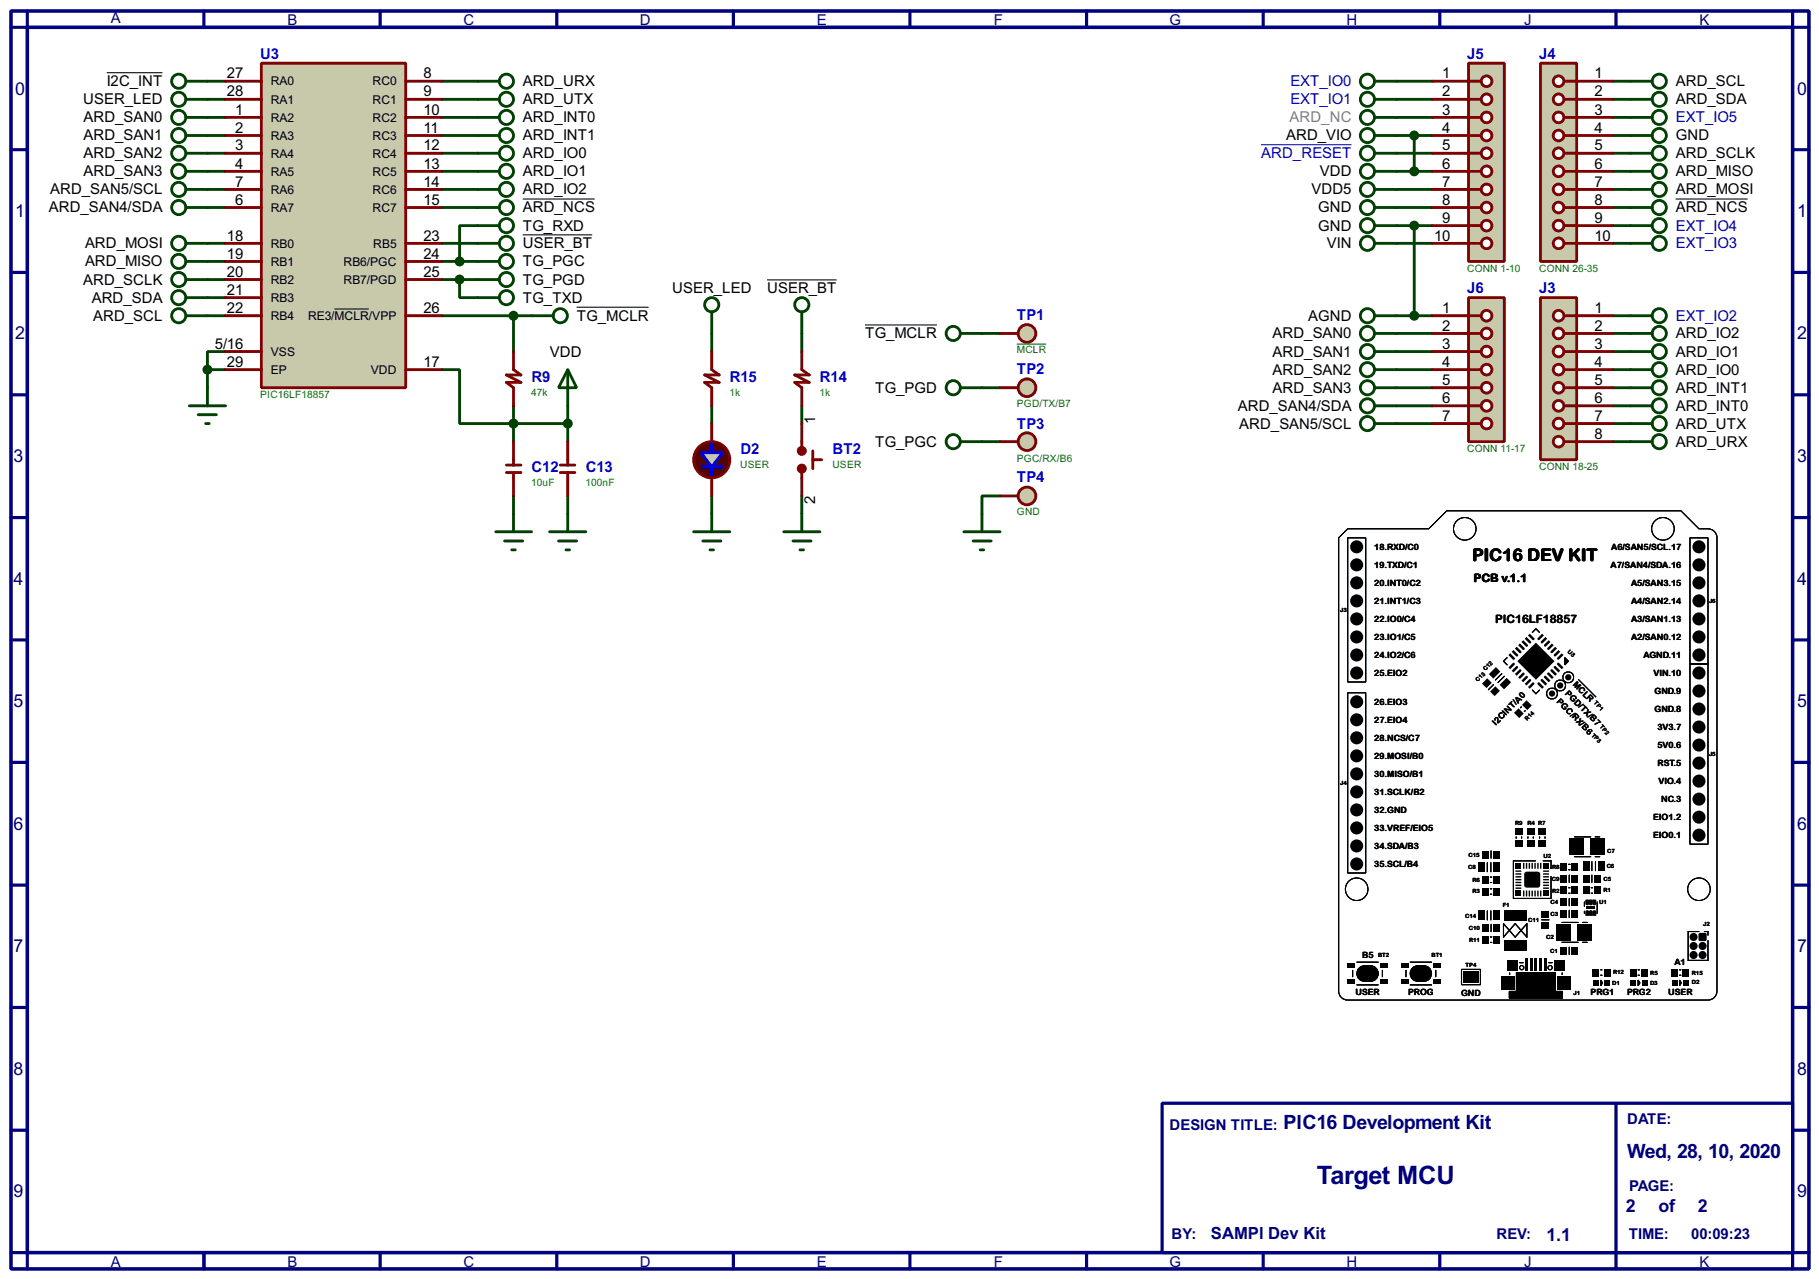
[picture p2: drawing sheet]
<svg xmlns="http://www.w3.org/2000/svg" width="256mm" height="180mm" viewBox="0 0 256 180" stroke-linecap="round" stroke-linejoin="round" font-family="sans-serif">
<defs><g id="words">
<text font-size="4" fill="#000080" x="185.7" y="166.9">Target MCU</text>
<g font-size="3.1" fill="#000080">
<text x="180.9" y="159.2">PIC16 Development Kit</text>
<text x="229.4" y="163.3">Wed, 28, 10, 2020</text>
</g>
<g font-size="2.8" fill="#000080">
<text x="2.2" y="13.4">0</text>
<text x="253.4" y="13.4">0</text>
<text x="2.2" y="30.6">1</text>
<text x="253.4" y="30.6">1</text>
<text x="2.2" y="47.9">2</text>
<text x="253.4" y="47.9">2</text>
<text x="1.9" y="65.2">3</text>
<text x="253.4" y="65.2">3</text>
<text x="1.9" y="82.4">4</text>
<text x="253.4" y="82.4">4</text>
<text x="1.9" y="99.7">5</text>
<text x="253.4" y="99.7">5</text>
<text x="1.9" y="117">6</text>
<text x="253.4" y="117">6</text>
<text x="1.9" y="134.3">7</text>
<text x="253.4" y="134.3">7</text>
<text x="1.9" y="151.5">8</text>
<text x="253.4" y="151.5">8</text>
<text x="1.9" y="168.8">9</text>
<text x="229.3" y="170.8">2</text>
<text x="233.9" y="170.8">of</text>
<text x="239.4" y="170.8">2</text>
<text x="253.4" y="168.8">9</text>
<text x="218.1" y="174.9">1.1</text>
</g>
<text font-size="2.8" x="207.5" y="79.1">PIC16 DEV KIT</text>
<g font-size="2.4" fill="#000080">
<text x="15.6" y="3.2">A</text>
<text x="40.5" y="3.5">B</text>
<text x="65.3" y="3.5">C</text>
<text x="90.2" y="3.5">D</text>
<text x="115.2" y="3.5">E</text>
<text x="140.1" y="3.5">F</text>
<text x="164.9" y="3.5">G</text>
<text x="189.8" y="3.5">H</text>
<text x="214.9" y="3.5">J</text>
<text x="239.6" y="3.5">K</text>
<text x="164.9" y="159.3">DESIGN TITLE:</text>
<text x="229.4" y="158.4">DATE:</text>
<text x="229.7" y="167.8">PAGE:</text>
<text x="15.6" y="178.6">A</text>
<text x="40.5" y="178.6">B</text>
<text x="65.3" y="178.6">C</text>
<text x="90.2" y="178.6">D</text>
<text x="115.2" y="178.6">E</text>
<text x="140.1" y="178.6">F</text>
<text x="164.9" y="178.6">G</text>
<text x="165.2" y="174.7">BY:</text>
<text x="170.7" y="174.7">SAMPI Dev Kit</text>
<text x="189.8" y="178.6">H</text>
<text x="211" y="174.7">REV:</text>
<text x="214.9" y="178.6">J</text>
<text x="229.6" y="174.7">TIME:</text>
<text x="238.5" y="174.7">00:09:23</text>
<text x="239.6" y="178.6">K</text>
</g>
<g font-size="2.4">
<text x="32" y="11.1">27</text>
<text x="59.7" y="11.1">8</text>
<text x="203.4" y="11.1">1</text>
<text x="224.8" y="11.1">1</text>
<text x="11.7" y="14.7">USER_LED</text>
<text x="11.8" y="17.3">ARD_SAN0</text>
<text x="15.1" y="12.2">I2C_INT</text>
<text x="32" y="13.6">28</text>
<text x="33.2" y="16.2">1</text>
<text x="59.7" y="13.6">9</text>
<text x="59.7" y="16.2">10</text>
<text x="73.7" y="17.3">ARD_INT0</text>
<text x="73.7" y="14.7">ARD_UTX</text>
<text x="73.7" y="12.2">ARD_URX</text>
<text x="203.4" y="13.6">2</text>
<text x="203.4" y="16.2">3</text>
<text x="224.8" y="13.6">2</text>
<text x="224.8" y="16.2">3</text>
<text x="236.3" y="14.7">ARD_SDA</text>
<text x="236.3" y="12.2">ARD_SCL</text>
<text x="11.8" y="22.3">ARD_SAN2</text>
<text x="11.8" y="19.8">ARD_SAN1</text>
<text x="33.2" y="18.7">2</text>
<text x="33.2" y="21.2">3</text>
<text x="33.2" y="23.8">4</text>
<text x="59.7" y="18.7">11</text>
<text x="59.7" y="21.2">12</text>
<text x="59.7" y="23.8">13</text>
<text x="73.7" y="22.3">ARD_IO0</text>
<text x="73.7" y="19.8">ARD_INT1</text>
<text x="181.3" y="19.8">ARD_VIO</text>
<text x="203.4" y="18.7">4</text>
<text x="203.4" y="21.2">5</text>
<text x="203.4" y="23.8">6</text>
<text x="224.8" y="18.7">4</text>
<text x="224.8" y="21.2">5</text>
<text x="224.8" y="23.8">6</text>
<text x="236.3" y="19.8">GND</text>
<text x="236.3" y="22.3">ARD_SCLK</text>
<text x="6.9" y="30">ARD_SAN4/SDA</text>
<text x="7.1" y="27.4">ARD_SAN5/SCL</text>
<text x="11.8" y="24.9">ARD_SAN3</text>
<text x="33.2" y="28.9">6</text>
<text x="33.2" y="26.3">7</text>
<text x="59.7" y="26.3">14</text>
<text x="59.7" y="28.9">15</text>
<text x="73.7" y="24.9">ARD_IO1</text>
<text x="73.7" y="30">ARD_NCS</text>
<text x="73.7" y="27.4">ARD_IO2</text>
<text x="184.9" y="27.4">VDD5</text>
<text x="185.8" y="30">GND</text>
<text x="186.1" y="24.9">VDD</text>
<text x="203.4" y="26.3">7</text>
<text x="203.4" y="28.9">8</text>
<text x="224.8" y="26.3">7</text>
<text x="224.8" y="28.9">8</text>
<text x="236.3" y="24.9">ARD_MISO</text>
<text x="236.3" y="27.4">ARD_MOSI</text>
<text x="236.3" y="30">ARD_NCS</text>
<text x="12" y="35">ARD_MOSI</text>
<text x="32" y="33.9">18</text>
<text x="59.7" y="33.9">23</text>
<text x="73.7" y="32.5">TG_RXD</text>
<text x="73.7" y="35">USER_BT</text>
<text x="185.8" y="32.5">GND</text>
<text x="187.1" y="35">VIN</text>
<text x="202.2" y="33.9">10</text>
<text x="203.4" y="31.4">9</text>
<text x="224.8" y="31.4">9</text>
<text x="224.8" y="33.9">10</text>
<text x="11.7" y="40.1">ARD_SCLK</text>
<text x="12" y="37.6">ARD_MISO</text>
<text x="32" y="41.6">21</text>
<text x="32" y="39">20</text>
<text x="32" y="36.5">19</text>
<text x="59.7" y="39">25</text>
<text x="59.7" y="36.5">24</text>
<text x="73.7" y="37.6">TG_PGC</text>
<text x="73.7" y="40.1">TG_PGD</text>
<text x="94.8" y="41.3">USER_LED</text>
<text x="108.2" y="41.3">USER_BT</text>
<text x="12.9" y="42.7">ARD_SDA</text>
<text x="13.1" y="45.2">ARD_SCL</text>
<text x="32" y="44.1">22</text>
<text x="59.7" y="44.1">26</text>
<text x="73.7" y="42.7">TG_TXD</text>
<text x="81.3" y="45.2">TG_MCLR</text>
<text x="122" y="47.7">TG_MCLR</text>
<text x="179.4" y="47.7">ARD_SAN0</text>
<text x="184.4" y="45.2">AGND</text>
<text x="203.4" y="44.1">1</text>
<text x="203.4" y="46.6">2</text>
<text x="224.8" y="44.1">1</text>
<text x="224.8" y="46.6">2</text>
<text x="236.3" y="47.7">ARD_IO2</text>
<text x="30.3" y="49.2">5/16</text>
<text x="32" y="51.7">29</text>
<text x="59.7" y="51.7">17</text>
<text x="77.5" y="50.3">VDD</text>
<text x="179.4" y="50.3">ARD_SAN1</text>
<text x="179.4" y="52.8">ARD_SAN2</text>
<text x="203.4" y="49.2">3</text>
<text x="203.4" y="51.7">4</text>
<text x="224.8" y="49.2">3</text>
<text x="224.8" y="51.7">4</text>
<text x="236.3" y="50.3">ARD_IO1</text>
<text x="236.3" y="52.8">ARD_IO0</text>
<text x="115" y="59.7" transform="rotate(-90 115 59.7)">1</text>
<text x="123.4" y="55.4">TG_PGD</text>
<text x="174.5" y="57.9">ARD_SAN4/SDA</text>
<text x="179.4" y="55.4">ARD_SAN3</text>
<text x="203.4" y="54.3">5</text>
<text x="203.4" y="56.8">6</text>
<text x="203.4" y="59.3">7</text>
<text x="224.8" y="54.3">5</text>
<text x="224.8" y="56.8">6</text>
<text x="224.8" y="59.3">7</text>
<text x="236.3" y="55.4">ARD_INT1</text>
<text x="236.3" y="57.9">ARD_INT0</text>
<text x="123.4" y="63">TG_PGC</text>
<text x="174.7" y="60.4">ARD_SAN5/SCL</text>
<text x="224.8" y="61.9">8</text>
<text x="236.3" y="60.4">ARD_UTX</text>
<text x="236.3" y="63">ARD_URX</text>
<text x="115" y="71.1" transform="rotate(-90 115 71.1)">2</text>
</g>
<g font-size="2.4" fill="#0000c0">
<text x="36.7" y="8.3">U3</text>
<text x="206.9" y="8.3">J5</text>
<text x="217" y="8.3">J4</text>
<text x="181.9" y="14.7">EXT_IO1</text>
<text x="181.9" y="12.2">EXT_IO0</text>
<text x="236.3" y="17.3">EXT_IO5</text>
<text x="177.8" y="22.3">ARD_RESET</text>
<text x="236.3" y="32.5">EXT_IO4</text>
<text x="236.3" y="35">EXT_IO3</text>
<text x="206.9" y="41.3">J6</text>
<text x="217" y="41.3">J3</text>
<text x="143.4" y="45.2">TP1</text>
<text x="236.3" y="45.2">EXT_IO2</text>
<text x="74.9" y="53.8">R9</text>
<text x="102.9" y="53.8">R15</text>
<text x="115.6" y="53.8">R14</text>
<text x="143.4" y="52.8">TP2</text>
<text x="104.4" y="64">D2</text>
<text x="117.4" y="64">BT2</text>
<text x="143.4" y="60.4">TP3</text>
<text x="74.9" y="66.5">C12</text>
<text x="82.6" y="66.5">C13</text>
<text x="143.4" y="68">TP4</text>
</g>
<text font-size="2.4" fill="#808080" x="181.8" y="17.3">ARD_NC</text>
<g font-size="1.9">
<text x="38.2" y="17.1">RA2</text>
<text x="38.2" y="14.6">RA1</text>
<text x="38.2" y="12">RA0</text>
<text x="52.5" y="12">RC0</text>
<text x="52.5" y="14.6">RC1</text>
<text x="52.5" y="17.1">RC2</text>
<text x="38.2" y="19.7">RA3</text>
<text x="38.2" y="22.2">RA4</text>
<text x="52.5" y="19.7">RC3</text>
<text x="52.5" y="22.2">RC4</text>
<text x="38.2" y="24.7">RA5</text>
<text x="38.2" y="29.8">RA7</text>
<text x="38.2" y="27.3">RA6</text>
<text x="52.5" y="24.7">RC5</text>
<text x="52.5" y="27.3">RC6</text>
<text x="52.5" y="29.8">RC7</text>
<text x="38.2" y="34.9">RB0</text>
<text x="52.6" y="34.9">RB5</text>
<text x="38.2" y="40">RB2</text>
<text x="38.2" y="37.4">RB1</text>
<text x="48.4" y="40">RB7/PGD</text>
<text x="48.4" y="37.4">RB6/PGC</text>
<text x="38.2" y="42.6">RB3</text>
<text x="38.2" y="45.1">RB4</text>
<text x="43.4" y="45.1">RE3/MCLR/VPP</text>
<text x="38.2" y="50.1">VSS</text>
<text x="38.2" y="52.7">EP</text>
<text x="52.3" y="52.7">VDD</text>
<text x="207.8" y="82">PCB v.1.1</text>
<text x="210.8" y="87.8">PIC16LF18857</text>
</g>
<g font-size="1.6" fill="#008000">
<text x="206.9" y="38.4">CONN 1-10</text>
<text x="217" y="38.4">CONN 26-35</text>
<text x="143.4" y="49.8">MCLR</text>
<text x="36.7" y="56.1">PIC16LF18857</text>
<text x="74.9" y="55.7">47k</text>
<text x="102.9" y="55.7">1k</text>
<text x="115.6" y="55.7">1k</text>
<text x="143.4" y="57.4">PGD/TX/B7</text>
<text x="104.4" y="65.9">USER</text>
<text x="117.4" y="65.9">USER</text>
<text x="143.4" y="65.1">PGC/RX/B6</text>
<text x="206.9" y="63.8">CONN 11-17</text>
<text x="74.9" y="68.4">10uF</text>
<text x="82.6" y="68.4">100nF</text>
<text x="217" y="66.3">CONN 18-25</text>
<text x="143.4" y="72.7">GND</text>
</g>
<g font-size="1.4">
<text x="193.8" y="77.5">18.RXD/C0</text>
<text x="227.2" y="77.5">A6/SAN5/SCL.17</text>
<text x="193.8" y="80.1">19.TXD/C1</text>
<text x="193.8" y="82.6">20.INT0/C2</text>
<text x="227.1" y="80.1">A7/SAN4/SDA.16</text>
<text x="230" y="82.6">A5/SAN3.15</text>
<text x="193.8" y="85.1">21.INT1/C3</text>
<text x="193.8" y="87.7">22.IO0/C4</text>
<text x="230" y="87.7">A3/SAN1.13</text>
<text x="230" y="85.1">A4/SAN2.14</text>
<text x="193.8" y="92.8">24.IO2/C6</text>
<text x="193.8" y="90.2">23.IO1/C5</text>
<text x="193.8" y="95.3">25.EIO2</text>
<text x="230" y="90.2">A2/SAN0.12</text>
<text x="231.7" y="92.8">AGND.11</text>
<text x="233.1" y="95.3">VIN.10</text>
<text x="193.8" y="101.9">27.EIO4</text>
<text x="193.8" y="99.4">26.EIO3</text>
<text x="219.4" y="99" transform="rotate(45 219.4 99)">PGC/RX/B6</text>
<text x="220.6" y="97.8" transform="rotate(45 220.6 97.8)">PGD/TX/B7</text>
<text x="221.7" y="96.6" transform="rotate(45 221.7 96.6)">MCLR</text>
<text x="233.3" y="100.4">GND.8</text>
<text x="233.3" y="97.8">GND.9</text>
<text x="193.8" y="104.4">28.NCS/C7</text>
<text x="193.8" y="107">29.MOSI/B0</text>
<text x="210.9" y="102.3" transform="rotate(-45 210.9 102.3)">I2CINT/A0</text>
<text x="233.7" y="105.5">5V0.6</text>
<text x="233.7" y="102.9">3V3.7</text>
<text x="233.7" y="108">RST.5</text>
<text x="193.8" y="109.5">30.MISO/B1</text>
<text x="193.8" y="112.1">31.SCLK/B2</text>
<text x="233.8" y="110.5">VIO.4</text>
<text x="234.2" y="113.1">NC.3</text>
<text x="193.8" y="114.6">32.GND</text>
<text x="193.8" y="117.1">33.VREF/EIO5</text>
<text x="193.8" y="119.7">34.SDA/B3</text>
<text x="233.1" y="118.2">EIO0.1</text>
<text x="233.1" y="115.6">EIO1.2</text>
<text x="193.8" y="122.2">35.SCL/B4</text>
<text x="192.1" y="135">B5</text>
<text x="236.1" y="136">A1</text>
<text x="191.1" y="140.3">USER</text>
<text x="198.5" y="140.3">PROG</text>
<text x="206" y="140.3">GND</text>
<text x="224.3" y="140.3">PRG1</text>
<text x="229.4" y="140.3">PRG2</text>
<text x="235.2" y="140.3">USER</text>
</g>
<g font-size=".9">
<text x="189" y="86.3">J3</text>
<text x="241" y="85">J6</text>
<text x="209.4" y="94.6" transform="rotate(-45 209.4 94.6)">C12</text>
<text x="221" y="91.9" transform="rotate(45 221 91.9)">U3</text>
<text x="208.4" y="96.1" transform="rotate(-45 208.4 96.1)">C13</text>
<text x="215.3" y="101.7" transform="rotate(-45 215.3 101.7)">R14</text>
<text x="224.7" y="99.1" transform="rotate(45 224.7 99.1)">TP1</text>
<text x="224.4" y="103.7" transform="rotate(45 224.4 103.7)">TP3</text>
<text x="225.5" y="102.5" transform="rotate(45 225.5 102.5)">TP2</text>
<text x="241" y="106.5">J5</text>
<text x="189" y="110.6">J4</text>
<text x="213.6" y="116.3">R9</text>
<text x="215.4" y="116.3">R4 R7</text>
<text x="207" y="122.5">C8</text>
<text x="207" y="120.8">C15</text>
<text x="207.6" y="125.9">R3</text>
<text x="207.6" y="124.3">R6</text>
<text x="217.6" y="121">U2</text>
<text x="218.8" y="124.2">C9</text>
<text x="218.8" y="125.8">R2</text>
<text x="218.8" y="122.5">R8</text>
<text x="226.1" y="124.1">C5</text>
<text x="226.1" y="125.8">R1</text>
<text x="226.5" y="122.3">C6</text>
<text x="226.6" y="120.2">C7</text>
<text x="206.6" y="129.3">C14</text>
<text x="207.1" y="131">C10</text>
<text x="211.9" y="127.8">F1</text>
<text x="215.5" y="129.9">C11</text>
<text x="218.6" y="129.1">C3</text>
<text x="218.6" y="127.5">C4</text>
<text x="225.5" y="127.5">U1</text>
<text x="240.1" y="130.6">J2</text>
<text x="194.3" y="134.9">BT2</text>
<text x="201.8" y="134.9">BT1</text>
<text x="206.6" y="136.3">TP4</text>
<text x="207.1" y="132.8">R11</text>
<text x="218" y="132.4">C2</text>
<text x="218.6" y="134.3">C1</text>
<text x="227.4" y="137.3">R12</text>
<text x="232.7" y="137.4">R5</text>
<text x="238.5" y="137.4">R15</text>
<text x="221.9" y="140.3">J1</text>
<text x="227.3" y="138.8">D1</text>
<text x="232.6" y="138.8">D3</text>
<text x="238.5" y="138.7">D2</text>
</g>
</g></defs>
<path d="M1.6 1.6h253.5v177.3h-253.5zM3.9 3.9h248.9v172.7h-248.9z" fill="none" stroke="#000080" stroke-width=".5"/>
<path d="M3.9 1.6v2.3h-2.3M28.8 1.6v2.3" fill="none" stroke="#000080" stroke-width=".45"/>
<path d="M163.9 155.5h88.9v21.1h-88.9z" fill="#fff" stroke="#000080" stroke-width=".45"/>
<g fill="none" stroke="#000080" stroke-width=".45">
<path d="M53.6 1.6v2.3M78.5 1.6v2.3M103.4 1.6v2.3M128.3 1.6v2.3M153.2 1.6v2.3M178.1 1.6v2.3M203 1.6v2.3M227.9 1.6v2.3M252.8 1.6v2.3h2.3M1.6 21.1h2.3M1.6 38.4h2.3M252.8 21.1h2.3"/>
<path d="M252.8 38.4h2.3M1.6 55.7h2.3M252.8 55.7h2.3M1.6 73h2.3M252.8 73h2.3M1.6 90.2h2.3M252.8 90.2h2.3M1.6 107.5h2.3M252.8 107.5h2.3M1.6 124.8h2.3M252.8 124.8h2.3M1.6 142h2.3"/>
<path d="M1.6 159.3h2.3M227.9 155.5v23.4M252.8 142h2.3M252.8 159.3h2.3M1.6 176.6h2.3v2.3M28.8 176.6v2.3M53.6 176.6v2.3M78.5 176.6v2.3M103.4 176.6v2.3M128.3 176.6v2.3M153.2 176.6v2.3M178.1 176.6v2.3"/>
<path d="M203 176.6v2.3M255.1 176.6h-2.3v2.3"/>
</g>
<g fill="none" stroke="#004000" stroke-width=".4">
<path d="M29.3 11.5h2.5M29.3 14h2.5M29.3 16.6h2.5M29.3 19.1h2.5M62.3 11.5h5.1M62.3 14h5.1M62.3 16.6h5.1M62.3 19.1h5.1M196.9 11.5h5.1M196.9 14h5.1M196.9 16.6h5.1M196.9 19.1h5.1"/>
<path d="M199.4 19.1v5.1M227.4 11.5h5.6M227.4 14h5.6M227.4 16.6h5.6M227.4 19.1h5.6M29.3 21.6h2.5M29.3 24.2h2.5M29.3 26.7h2.5M29.3 29.3h2.5M29.3 34.3h2.5M29.3 39.4h2.5M29.3 36.9h2.5"/>
<path d="M62.3 21.6h5.1M62.3 24.2h5.1M62.3 26.7h5.1M62.3 29.3h5.1M62.3 34.3h5.1M62.3 39.4h5.1M62.3 36.9h5.1M64.8 39.4v2.6h2.6M67.4 31.8h-2.6v5.1M196.9 21.6h5.1M196.9 24.2h5.1M196.9 26.7h5.1"/>
<path d="M196.9 29.3h5.1M196.9 31.8h5.1M196.9 34.3h5.1M199.4 31.8v12.7M227.4 21.6h5.6M227.4 24.2h5.6M227.4 26.7h5.6M227.4 29.3h5.6M227.4 31.8h5.6M227.4 34.3h5.6M29.3 44.5h2.5M29.3 52.1h2.5"/>
<path d="M29.3 52.1v2.6M29.3 42h2.5M31.8 49.6h-2.5v2.5M62.3 52.1h2.5v7.6h15.3M62.3 44.5h12.7M72.4 44.5v5.1M72.4 57.2v5.1M80.1 57.2v5.1M100.4 47v2.6M100.4 57.2v2.5M113.1 47v2.6M113.1 57.2v2.5"/>
<path d="M138.5 47h2.5M138.5 54.7h2.5M196.9 44.5h5.1M196.9 47h5.1M196.9 49.6h5.1M196.9 52.1h5.1M196.9 54.7h5.1M196.9 57.2h5.1M196.9 59.7h5.1M227.4 44.5h5.6M227.4 47h5.6M227.4 49.6h5.6"/>
<path d="M227.4 52.1h5.6M227.4 54.7h5.6M227.4 57.2h5.6M227.4 59.7h5.6M72.4 69.9v2.5M80.1 69.9v2.5M100.4 69.9v2.5M113.1 69.9v2.5M138.5 62.3h2.5M141 69.9h-2.5v2.5M227.4 62.3h5.6"/>
<circle cx="233.9" cy="11.5" r="1"/>
<circle cx="233.9" cy="14" r="1"/>
<circle cx="233.9" cy="19.1" r="1"/>
<circle cx="233.9" cy="16.6" r="1"/>
<circle cx="233.9" cy="29.3" r="1"/>
<circle cx="233.9" cy="31.8" r="1"/>
<circle cx="233.9" cy="26.7" r="1"/>
<circle cx="233.9" cy="34.3" r="1"/>
<circle cx="233.9" cy="21.6" r="1"/>
<circle cx="233.9" cy="24.2" r="1"/>
<circle cx="233.9" cy="44.5" r="1"/>
<circle cx="233.9" cy="47" r="1"/>
<circle cx="233.9" cy="49.6" r="1"/>
<circle cx="233.9" cy="54.7" r="1"/>
<circle cx="233.9" cy="57.2" r="1"/>
<circle cx="233.9" cy="59.7" r="1"/>
<circle cx="233.9" cy="52.1" r="1"/>
<circle cx="233.9" cy="62.3" r="1"/>
</g>
<path d="M236.3 28.1h10.1" fill="none" stroke="#000" stroke-width=".15"/>
<path d="M217.2 42h5.1v22.8h-5.1z" fill="#c8c8aa" stroke="#800000" stroke-width=".4"/>
<path d="M220.5 44.5h1.8" fill="none" stroke="#800000" stroke-width=".4"/>
<circle cx="219.7" cy="44.5" r=".75" fill="#feffff" stroke="#800000" stroke-width=".4"/>
<path d="M220.5 47h1.8" fill="none" stroke="#800000" stroke-width=".4"/>
<circle cx="219.7" cy="47" r=".75" fill="#feffff" stroke="#800000" stroke-width=".4"/>
<path d="M220.5 49.6h1.8" fill="none" stroke="#800000" stroke-width=".4"/>
<circle cx="219.7" cy="49.6" r=".75" fill="#feffff" stroke="#800000" stroke-width=".4"/>
<path d="M220.5 52.1h1.8" fill="none" stroke="#800000" stroke-width=".4"/>
<circle cx="219.7" cy="52.1" r=".75" fill="#feffff" stroke="#800000" stroke-width=".4"/>
<path d="M220.5 54.7h1.8" fill="none" stroke="#800000" stroke-width=".4"/>
<circle cx="219.7" cy="54.7" r=".75" fill="#feffff" stroke="#800000" stroke-width=".4"/>
<path d="M220.5 57.2h1.8" fill="none" stroke="#800000" stroke-width=".4"/>
<circle cx="219.7" cy="57.2" r=".75" fill="#feffff" stroke="#800000" stroke-width=".4"/>
<path d="M220.5 59.7h1.8" fill="none" stroke="#800000" stroke-width=".4"/>
<circle cx="219.7" cy="59.7" r=".75" fill="#feffff" stroke="#800000" stroke-width=".4"/>
<path d="M220.5 62.3h1.8" fill="none" stroke="#800000" stroke-width=".4"/>
<circle cx="219.7" cy="62.3" r=".75" fill="#feffff" stroke="#800000" stroke-width=".4"/>
<path d="M222.3 44.5h5.1M222.3 47h5.1M222.3 49.6h5.1M222.3 52.1h5.1M222.3 54.7h5.1M222.3 57.2h5.1M222.3 59.7h5.1M222.3 62.3h5.1" fill="none" stroke="#800000" stroke-width=".4"/>
<path d="M217.2 8.9h5.1v28h-5.1z" fill="#c8c8aa" stroke="#800000" stroke-width=".4"/>
<path d="M220.5 11.5h1.8" fill="none" stroke="#800000" stroke-width=".4"/>
<circle cx="219.7" cy="11.5" r=".75" fill="#feffff" stroke="#800000" stroke-width=".4"/>
<path d="M220.5 14h1.8" fill="none" stroke="#800000" stroke-width=".4"/>
<circle cx="219.7" cy="14" r=".75" fill="#feffff" stroke="#800000" stroke-width=".4"/>
<path d="M220.5 16.6h1.8" fill="none" stroke="#800000" stroke-width=".4"/>
<circle cx="219.7" cy="16.6" r=".75" fill="#feffff" stroke="#800000" stroke-width=".4"/>
<path d="M220.5 19.1h1.8" fill="none" stroke="#800000" stroke-width=".4"/>
<circle cx="219.7" cy="19.1" r=".75" fill="#feffff" stroke="#800000" stroke-width=".4"/>
<path d="M220.5 21.6h1.8" fill="none" stroke="#800000" stroke-width=".4"/>
<circle cx="219.7" cy="21.6" r=".75" fill="#feffff" stroke="#800000" stroke-width=".4"/>
<path d="M220.5 24.2h1.8" fill="none" stroke="#800000" stroke-width=".4"/>
<circle cx="219.7" cy="24.2" r=".75" fill="#feffff" stroke="#800000" stroke-width=".4"/>
<path d="M220.5 26.7h1.8" fill="none" stroke="#800000" stroke-width=".4"/>
<circle cx="219.7" cy="26.7" r=".75" fill="#feffff" stroke="#800000" stroke-width=".4"/>
<path d="M220.5 29.3h1.8" fill="none" stroke="#800000" stroke-width=".4"/>
<circle cx="219.7" cy="29.3" r=".75" fill="#feffff" stroke="#800000" stroke-width=".4"/>
<path d="M220.5 31.8h1.8" fill="none" stroke="#800000" stroke-width=".4"/>
<circle cx="219.7" cy="31.8" r=".75" fill="#feffff" stroke="#800000" stroke-width=".4"/>
<path d="M220.5 34.3h1.8" fill="none" stroke="#800000" stroke-width=".4"/>
<circle cx="219.7" cy="34.3" r=".75" fill="#feffff" stroke="#800000" stroke-width=".4"/>
<g fill="none" stroke="#800000" stroke-width=".4">
<path d="M222.3 11.5h5.1M222.3 14h5.1M222.3 16.6h5.1M222.3 19.1h5.1M222.3 21.6h5.1M222.3 24.2h5.1M222.3 26.7h5.1M222.3 29.3h5.1M222.3 31.8h5.1M222.3 34.3h5.1M100.4 49.6v2.5l1 .8h-2l2 1h-2l1 .8v2.5M113.1 49.6v2.5l1 .8h-2l2 1h-2l1 .8v2.5"/>
<path d="M113.1 59.7v3.9M71.4 65.6h2.1M71.4 66.6h2.1M72.4 62.3v3.3M72.4 66.6v3.3M79 65.6h2.1M79 66.6h2.1M80.1 62.3v3.3M80.1 66.6v3.3M113.1 66.1v3.8M114.6 63.6v2.5M114.6 64.8h1.3"/>
</g>
<g fill="none" stroke="#004000" stroke-width=".4">
<path d="M67.4 19.1h3M67.4 16.6h3M67.4 14h3M67.4 11.5h3M26.2 36.9h3.1M26.2 39.4h3.1M26.2 21.6h3.1M26.2 24.2h3.1M26.2 29.3h3.1M26.2 26.7h3.1M26.2 34.3h3.1M67.4 36.9h3"/>
<path d="M67.4 39.4h3M67.4 31.8h3M67.4 21.6h3M67.4 24.2h3M67.4 29.3h3M67.4 26.7h3M26.2 42h3.1M26.2 44.5h3.1M26.7 57.2h5.1M28 58.5h2.5M29 59.7h.5M29.3 54.7v2.5"/>
<path d="M67.4 42h3M75 44.5h3M80.1 52.1l1.2 2.6h-2.5zM80.1 52.1v5.1M193.9 47h3M193.9 49.6h3M193.9 52.1h3M193.9 54.7h3M193.9 57.2h3M193.9 59.7h3M69.9 75h5.1M71.2 76.3h2.5"/>
<path d="M72.2 77.5h.5M72.4 72.4v2.6M77.5 75h5.1M78.8 76.3h2.5M79.8 77.5h.5M80.1 72.4v2.6M97.8 75h5.1M99.1 76.3h2.6M100.1 77.5h.5M100.4 72.4v2.6M110.5 75h5.1M111.8 76.3h2.6"/>
<path d="M112.8 77.5h.5M113.1 72.4v2.6"/>
<circle cx="71.4" cy="11.5" r="1"/>
<circle cx="71.4" cy="14" r="1"/>
<circle cx="71.4" cy="19.1" r="1"/>
<circle cx="71.4" cy="16.6" r="1"/>
<circle cx="25.2" cy="36.9" r="1"/>
<circle cx="25.2" cy="34.3" r="1"/>
<circle cx="25.2" cy="29.3" r="1"/>
<circle cx="25.2" cy="26.7" r="1"/>
<circle cx="25.2" cy="39.4" r="1"/>
<circle cx="25.2" cy="21.6" r="1"/>
<circle cx="25.2" cy="24.2" r="1"/>
<circle cx="71.4" cy="29.3" r="1"/>
<circle cx="71.4" cy="26.7" r="1"/>
<circle cx="71.4" cy="36.9" r="1"/>
<circle cx="71.4" cy="39.4" r="1"/>
<circle cx="71.4" cy="31.8" r="1"/>
<circle cx="71.4" cy="24.2" r="1"/>
<circle cx="71.4" cy="21.6" r="1"/>
<circle cx="25.2" cy="42" r="1"/>
<circle cx="25.2" cy="44.5" r="1"/>
<circle cx="71.4" cy="42" r="1"/>
<circle cx="79" cy="44.5" r="1"/>
<circle cx="192.8" cy="47" r="1"/>
<circle cx="192.8" cy="49.6" r="1"/>
<circle cx="192.8" cy="57.2" r="1"/>
<circle cx="192.8" cy="54.7" r="1"/>
<circle cx="192.8" cy="59.7" r="1"/>
<circle cx="192.8" cy="52.1" r="1"/>
</g>
<g fill="#004000" stroke="#004000" stroke-width=".4">
<circle cx="29.2" cy="52.1" r=".5"/>
<circle cx="72.4" cy="59.7" r=".5"/>
<circle cx="80" cy="59.7" r=".5"/>
</g>
<path d="M73.7 28.1h10.2M81.3 43.3h10.2" fill="none" stroke="#000" stroke-width=".15"/>
<g fill="#800000" stroke="#800000" stroke-width=".4">
<circle cx="113" cy="63.6" r=".5"/>
<circle cx="113" cy="66.1" r=".5"/>
</g>
<circle cx="100.3" cy="64.8" r="2.55" fill="#400000" stroke="#800000" stroke-width=".4"/>
<path d="M98.9 63.8h1.5v-1.3v1.3h1.5l-1.5 2h1.5h-3h1.5v1.3v-1.3z" fill-rule="evenodd" fill="#c8c8aa" stroke="#00f" stroke-width=".4"/>
<path d="M100.4 59.7v2.6M100.4 67.4v2.5" fill="none" stroke="#800000" stroke-width=".4"/>
<g fill="none" stroke="#004000" stroke-width=".4">
<path d="M26.2 11.5h3.1M26.2 14h3.1M26.2 19.1h3.1M26.2 16.6h3.1M67.4 34.3h3M100.4 44v3M113.1 44v3"/>
<circle cx="25.2" cy="11.5" r="1"/>
<circle cx="25.2" cy="14" r="1"/>
<circle cx="25.2" cy="19.1" r="1"/>
<circle cx="25.2" cy="16.6" r="1"/>
<circle cx="71.4" cy="34.3" r="1"/>
<circle cx="100.3" cy="43" r="1"/>
<circle cx="113" cy="43" r="1"/>
</g>
<path d="M15.1 10.3h7.8M73.7 33.1h9.8M108.2 39.5h9.8" fill="none" stroke="#000" stroke-width=".15"/>
<path d="M207.1 42h5v20.3h-5z" fill="#c8c8aa" stroke="#800000" stroke-width=".4"/>
<path d="M207.1 44.5h1.7" fill="none" stroke="#800000" stroke-width=".4"/>
<circle cx="209.6" cy="44.5" r=".75" fill="#feffff" stroke="#800000" stroke-width=".4"/>
<path d="M207.1 47h1.7" fill="none" stroke="#800000" stroke-width=".4"/>
<circle cx="209.6" cy="47" r=".75" fill="#feffff" stroke="#800000" stroke-width=".4"/>
<path d="M207.1 49.6h1.7" fill="none" stroke="#800000" stroke-width=".4"/>
<circle cx="209.6" cy="49.6" r=".75" fill="#feffff" stroke="#800000" stroke-width=".4"/>
<path d="M207.1 52.1h1.7" fill="none" stroke="#800000" stroke-width=".4"/>
<circle cx="209.6" cy="52.1" r=".75" fill="#feffff" stroke="#800000" stroke-width=".4"/>
<path d="M207.1 54.7h1.7" fill="none" stroke="#800000" stroke-width=".4"/>
<circle cx="209.6" cy="54.7" r=".75" fill="#feffff" stroke="#800000" stroke-width=".4"/>
<path d="M207.1 57.2h1.7" fill="none" stroke="#800000" stroke-width=".4"/>
<circle cx="209.6" cy="57.2" r=".75" fill="#feffff" stroke="#800000" stroke-width=".4"/>
<path d="M207.1 59.7h1.7" fill="none" stroke="#800000" stroke-width=".4"/>
<circle cx="209.6" cy="59.7" r=".75" fill="#feffff" stroke="#800000" stroke-width=".4"/>
<path d="M202 44.5h5.1M202 47h5.1M202 49.6h5.1M202 52.1h5.1M202 54.7h5.1M202 57.2h5.1M202 59.7h5.1" fill="none" stroke="#800000" stroke-width=".4"/>
<g fill="none" stroke="#004000" stroke-width=".4">
<path d="M193.9 44.5h3"/>
<circle cx="192.8" cy="44.5" r="1"/>
</g>
<path d="M207.1 8.9h5v28h-5z" fill="#c8c8aa" stroke="#800000" stroke-width=".4"/>
<path d="M207.1 11.5h1.7" fill="none" stroke="#800000" stroke-width=".4"/>
<circle cx="209.6" cy="11.5" r=".75" fill="#feffff" stroke="#800000" stroke-width=".4"/>
<path d="M207.1 14h1.7" fill="none" stroke="#800000" stroke-width=".4"/>
<circle cx="209.6" cy="14" r=".75" fill="#feffff" stroke="#800000" stroke-width=".4"/>
<path d="M207.1 16.6h1.7" fill="none" stroke="#800000" stroke-width=".4"/>
<circle cx="209.6" cy="16.6" r=".75" fill="#feffff" stroke="#800000" stroke-width=".4"/>
<path d="M207.1 19.1h1.7" fill="none" stroke="#800000" stroke-width=".4"/>
<circle cx="209.6" cy="19.1" r=".75" fill="#feffff" stroke="#800000" stroke-width=".4"/>
<path d="M207.1 21.6h1.7" fill="none" stroke="#800000" stroke-width=".4"/>
<circle cx="209.6" cy="21.6" r=".75" fill="#feffff" stroke="#800000" stroke-width=".4"/>
<path d="M207.1 24.2h1.7" fill="none" stroke="#800000" stroke-width=".4"/>
<circle cx="209.6" cy="24.2" r=".75" fill="#feffff" stroke="#800000" stroke-width=".4"/>
<path d="M207.1 26.7h1.7" fill="none" stroke="#800000" stroke-width=".4"/>
<circle cx="209.6" cy="26.7" r=".75" fill="#feffff" stroke="#800000" stroke-width=".4"/>
<path d="M207.1 29.3h1.7" fill="none" stroke="#800000" stroke-width=".4"/>
<circle cx="209.6" cy="29.3" r=".75" fill="#feffff" stroke="#800000" stroke-width=".4"/>
<path d="M207.1 31.8h1.7" fill="none" stroke="#800000" stroke-width=".4"/>
<circle cx="209.6" cy="31.8" r=".75" fill="#feffff" stroke="#800000" stroke-width=".4"/>
<path d="M207.1 34.3h1.7" fill="none" stroke="#800000" stroke-width=".4"/>
<circle cx="209.6" cy="34.3" r=".75" fill="#feffff" stroke="#800000" stroke-width=".4"/>
<path d="M202 11.5h5.1M202 14h5.1M202 16.6h5.1M202 19.1h5.1M202 21.6h5.1M202 24.2h5.1M202 26.7h5.1M202 29.3h5.1M202 31.8h5.1M202 34.3h5.1" fill="none" stroke="#800000" stroke-width=".4"/>
<g fill="none" stroke="#004000" stroke-width=".4">
<path d="M193.9 16.6h3M193.9 19.1h3M193.9 14h3M193.9 11.5h3M193.9 21.6h3M193.9 24.2h3M193.9 26.7h3M193.9 29.3h3M193.9 31.8h3M193.9 34.3h3"/>
<circle cx="192.8" cy="11.5" r="1"/>
<circle cx="192.8" cy="19.1" r="1"/>
<circle cx="192.8" cy="16.6" r="1"/>
<circle cx="192.8" cy="14" r="1"/>
<circle cx="192.8" cy="29.3" r="1"/>
<circle cx="192.8" cy="31.8" r="1"/>
<circle cx="192.8" cy="26.7" r="1"/>
<circle cx="192.8" cy="34.3" r="1"/>
<circle cx="192.8" cy="21.6" r="1"/>
<circle cx="192.8" cy="24.2" r="1"/>
</g>
<path d="M177.8 20.4h12.8" fill="none" stroke="#0000c0" stroke-width=".15"/>
<circle cx="144.8" cy="47" r="1.25" fill="#c8c8aa" stroke="#800000" stroke-width=".4"/>
<path d="M141 47h2.6" fill="none" stroke="#800000" stroke-width=".4"/>
<path d="M143.4 48.5h4.1" fill="none" stroke="#008000" stroke-width=".14"/>
<circle cx="144.8" cy="54.7" r="1.25" fill="#c8c8aa" stroke="#800000" stroke-width=".4"/>
<path d="M141 54.7h2.6" fill="none" stroke="#800000" stroke-width=".4"/>
<circle cx="144.8" cy="62.3" r="1.25" fill="#c8c8aa" stroke="#800000" stroke-width=".4"/>
<path d="M141 62.3h2.6" fill="none" stroke="#800000" stroke-width=".4"/>
<g fill="none" stroke="#004000" stroke-width=".4">
<path d="M135.4 54.7h3.1M135.4 47h3.1M135.4 62.3h3.1"/>
<circle cx="134.4" cy="47" r="1"/>
<circle cx="134.4" cy="54.7" r="1"/>
<circle cx="134.4" cy="62.3" r="1"/>
</g>
<path d="M122 45.8h10.1" fill="none" stroke="#000" stroke-width=".15"/>
<circle cx="144.8" cy="69.9" r="1.25" fill="#c8c8aa" stroke="#800000" stroke-width=".4"/>
<path d="M72.4 49.6v2.5l1.1 .8h-2.1l2.1 1h-2.1l1 .8v2.5M141 69.9h2.6" fill="none" stroke="#800000" stroke-width=".4"/>
<path d="M135.9 75h5.1M137.2 76.3h2.6M138.2 77.5h.5M138.5 72.4v2.6" fill="none" stroke="#004000" stroke-width=".4"/>
<g fill="#004000" stroke="#004000" stroke-width=".4">
<circle cx="64.8" cy="39.4" r=".5"/>
<circle cx="64.8" cy="36.9" r=".5"/>
<circle cx="72.4" cy="44.5" r=".5"/>
</g>
<path d="M36.9 8.9h20.3v45.8h-20.3z" fill-rule="evenodd" fill="#c8c8aa" stroke="#800000" stroke-width=".4"/>
<g fill="none" stroke="#800000" stroke-width=".4">
<path d="M31.8 16.6h5.1M31.8 19.1h5.1M31.8 11.5h5.1M31.8 14h5.1M57.2 16.6h5.1M57.2 19.1h5.1M57.2 11.5h5.1M57.2 14h5.1M31.8 21.6h5.1M31.8 24.2h5.1M31.8 29.3h5.1M31.8 26.7h5.1"/>
<path d="M31.8 39.4h5.1M31.8 36.9h5.1M31.8 34.3h5.1M57.2 21.6h5.1M57.2 24.2h5.1M57.2 29.3h5.1M57.2 26.7h5.1M57.2 39.4h5.1M57.2 36.9h5.1M57.2 34.3h5.1M31.8 42h5.1M31.8 52.1h5.1"/>
<path d="M31.8 49.6h5.1M31.8 44.5h5.1M57.2 52.1h5.1M57.2 44.5h5.1"/>
</g>
<g fill="none" stroke="#000" stroke-width=".14">
<path d="M47.2 43.6h4.8M188.7 75.8l1.3-1.3h11.4l2.6-2.5h33l2.5 2.5h1.3a1.25 1.25 0 0 1 1.3 1.3v63.9a1.26 1.26 0 0 1-1.3 1.3h-50.8a1.26 1.26 0 0 1-1.3-1.3zM222.5 95.8l2.5 2.5"/>
<circle cx="206.5" cy="74.5" r="1.59"/>
<circle cx="234.5" cy="74.5" r="1.59"/>
<circle cx="191.3" cy="125.3" r="1.59"/>
<circle cx="214.6" cy="136.4" r=".3"/>
<circle cx="218.6" cy="136.4" r=".3"/>
<circle cx="239.5" cy="125.3" r="1.59"/>
</g>
<g fill="#004000" stroke="#004000" stroke-width=".4">
<circle cx="199.4" cy="44.5" r=".5"/>
<circle cx="199.4" cy="31.8" r=".5"/>
<circle cx="199.4" cy="19.1" r=".5"/>
<circle cx="199.4" cy="24.2" r=".5"/>
</g>
<g fill="#000">
<path d="M209 96.3l.7-.7 .6 .6-.7 .8z" fill-rule="evenodd"/>
<path d="M209.9 95l1-1 .6 .7-.9 .9z" fill-rule="evenodd"/>
<path d="M210.1 97.5l.7-.8 .7 .7-.8 .7z" fill-rule="evenodd"/>
<path d="M211.4 96.5l1-1 .7 .7-1 1z" fill-rule="evenodd"/>
<path d="M212.7 94.1l.6-.7 .3 .1-.1 .2-.6 .6z" fill-rule="evenodd"/>
<path d="M212.7 92.3l.2-.2 .7 .6v.2l-.3 .1z" fill-rule="evenodd"/>
<path d="M213.1 94.5l.7-.6 .2 .1v.2l-.6 .6z" fill-rule="evenodd"/>
<path d="M213.4 91.6l.6 .7v.2h-.2l-.7-.6z" fill-rule="evenodd"/>
<path d="M213.6 95l.7-.7 .2 .1v.2l-.7 .6z" fill-rule="evenodd"/>
<path d="M213.8 91.2l.7 .6-.1 .2h-.2l-.6-.6z" fill-rule="evenodd"/>
<path d="M214.1 95.5l.6-.7 .2 .1v.2l-.6 .6z" fill-rule="evenodd"/>
<path d="M214.3 90.7l.7 .6-.1 .3h-.2l-.6-.7z" fill-rule="evenodd"/>
<path d="M214.5 95.9l.7-.6h.2v.3l-.6 .6z" fill-rule="evenodd"/>
<path d="M214.6 99.3l.6-.6 .8 .7-.7 .7z" fill-rule="evenodd"/>
<path d="M214.8 90.2l.6 .7v.2h-.3l-.6-.6z" fill-rule="evenodd"/>
<path d="M215 96.4l.6-.7 .3 .1-.1 .2-.6 .6z" fill-rule="evenodd"/>
<path d="M215.2 89.8l.7 .6-.1 .3h-.2l-.6-.7z" fill-rule="evenodd"/>
<path d="M215.4 96.8l.7-.6 .2 .1v.2l-.6 .6z" fill-rule="evenodd"/>
<path d="M215.7 89.3l.6 .7v.2h-.2l-.7-.6z" fill-rule="evenodd"/>
<path d="M213.9 93.2l2.7-2.6 2.6 2.6-2.6 2.6z" fill-rule="evenodd"/>
<path d="M216.8 96.2h.2l.7 .6-.3 .3-.6-.6z" fill-rule="evenodd"/>
<path d="M216.8 89.9l.6-.6 .3 .3-.7 .6-.2-.1z" fill-rule="evenodd"/>
<path d="M217.3 95.8l.2-.1 .6 .7-.2 .2-.6-.6z" fill-rule="evenodd"/>
<path d="M217.3 90.4l.6-.6 .2 .2-.6 .7-.2-.1z" fill-rule="evenodd"/>
<path d="M217.8 95.3h.2l.6 .6-.2 .3-.7-.7z" fill-rule="evenodd"/>
<path d="M217.7 90.8l.7-.6 .2 .3-.7 .6h-.2z" fill-rule="evenodd"/>
<path d="M218.2 94.9l.2-.1 .7 .7-.3 .2-.6-.6z" fill-rule="evenodd"/>
<path d="M218.2 91.3l.6-.6 .3 .2-.7 .7-.2-.1z" fill-rule="evenodd"/>
<path d="M218.6 94.4l.3-.1 .6 .7-.2 .2-.7-.6z" fill-rule="evenodd"/>
<path d="M218.7 91.8l.6-.6 .2 .2-.6 .7-.3-.1z" fill-rule="evenodd"/>
<path d="M219.1 93.9h.2l.7 .6-.3 .3-.6-.6z" fill-rule="evenodd"/>
<path d="M219.1 92.2l.6-.6 .3 .3-.7 .6-.2-.1z" fill-rule="evenodd"/>
<path d="M219.6 93.5l.2-.1 .6 .7-.2 .2-.6-.6z" fill-rule="evenodd"/>
<path d="M219.6 92.7l.6-.6 .2 .2-.6 .7-.2-.1z" fill-rule="evenodd"/>
<path d="M214.1 99.8l.7 .8-.6 .6-.7-.7z" fill-rule="evenodd"/>
<path d="M213.7 122.7h.7l.1 .1-.8 .1z" fill-rule="evenodd"/>
<path d="M213.7 123.1h.7l.1 .1-.8 .1z" fill-rule="evenodd"/>
<path d="M213.7 123.5h.7l.1 .1-.8 .1z" fill-rule="evenodd"/>
<path d="M213.7 123.9h.7l.1 .1-.8 .1z" fill-rule="evenodd"/>
<path d="M213.7 124.3h.7l.1 .1-.8 .1z" fill-rule="evenodd"/>
<path d="M213.7 124.7h.7l.1 .1-.8 .1z" fill-rule="evenodd"/>
<path d="M213.7 125.1h.7l.1 .1-.8 .1z" fill-rule="evenodd"/>
<path d="M214.7 121.6l.2 .1v.8l-.2-.1z" fill-rule="evenodd"/>
<path d="M214.8 125.5l.1 .1v.8l-.2-.1z" fill-rule="evenodd"/>
<path d="M215.1 121.6l.2 .1v.8l-.2-.1z" fill-rule="evenodd"/>
<path d="M215.1 125.5l.2 .1v.8l-.2-.1z" fill-rule="evenodd"/>
<path d="M215.5 121.6l.2 .1v.8l-.2-.1z" fill-rule="evenodd"/>
<path d="M215.6 125.5l.1 .1v.8l-.2-.1z" fill-rule="evenodd"/>
<path d="M215.9 121.6l.2 .1v.8l-.2-.1z" fill-rule="evenodd"/>
<path d="M215.9 125.5l.2 .1v.8l-.2-.1z" fill-rule="evenodd"/>
<path d="M216.3 121.6l.2 .1v.8l-.2-.1z" fill-rule="evenodd"/>
<path d="M216.3 125.5l.2 .1v.8l-.2-.1z" fill-rule="evenodd"/>
<path d="M216.7 121.6l.2 .1v.8l-.2-.1z" fill-rule="evenodd"/>
<path d="M216.7 125.5l.2 .1v.8l-.2-.1z" fill-rule="evenodd"/>
<path d="M215.1 123.1h1.9v1.8h-1.9z" fill-rule="evenodd"/>
<path d="M215 123l.2-.1h1.6l.3 .1 .1 .2v1.6l-.1 .2-.3 .1h-1.6l-.2-.1-.1-.2v-1.6z" fill-rule="evenodd"/>
<path d="M217.1 121.6l.2 .1v.8l-.2-.1z" fill-rule="evenodd"/>
<path d="M217.1 125.5l.2 .1v.8l-.2-.1z" fill-rule="evenodd"/>
<path d="M217.6 125.1h.7l.1 .1-.8 .1z" fill-rule="evenodd"/>
<path d="M217.6 124.7h.7l.1 .1-.8 .1z" fill-rule="evenodd"/>
<path d="M217.6 124.3h.7l.1 .1-.8 .1z" fill-rule="evenodd"/>
<path d="M217.6 123.9h.7l.1 .1-.8 .1z" fill-rule="evenodd"/>
<path d="M217.6 123.5h.7l.1 .1-.8 .1z" fill-rule="evenodd"/>
<path d="M217.6 123.1h.7l.1 .1-.8 .1z" fill-rule="evenodd"/>
<path d="M217.6 122.7h.7l.1 .1-.8 .1z" fill-rule="evenodd"/>
<path d="M223.6 128.4l.2-.1 .2 .1v.7l-.5-.1z" fill-rule="evenodd"/>
<path d="M223.5 126.8h.6v.6l-.2 .2h-.2l-.2-.1z" fill-rule="evenodd"/>
<path d="M224.1 128.4l.2-.1 .2 .1v.7l-.5-.1z" fill-rule="evenodd"/>
<path d="M224 126.8h.6v.6l-.2 .2h-.2l-.2-.1z" fill-rule="evenodd"/>
<path d="M224.6 128.4l.2-.1 .2 .1v.7l-.5-.1z" fill-rule="evenodd"/>
<path d="M224.5 126.8h.6v.6l-.2 .2h-.2l-.2-.1z" fill-rule="evenodd"/>
<path d="M239.5 131.6l.2-.1h.8l.1 .2v.9h-.2h-.8l-.1-.2z" fill-rule="evenodd"/>
<circle cx="191.3" cy="77.1" r=".92"/>
<circle cx="191.3" cy="79.6" r=".92"/>
<circle cx="239.5" cy="79.6" r=".92"/>
<circle cx="239.5" cy="77.1" r=".92"/>
<circle cx="191.3" cy="84.7" r=".92"/>
<circle cx="191.3" cy="89.8" r=".92"/>
<circle cx="191.3" cy="87.2" r=".92"/>
<circle cx="191.3" cy="98.9" r=".92"/>
<circle cx="191.3" cy="82.2" r=".92"/>
<circle cx="191.3" cy="94.9" r=".92"/>
<circle cx="191.3" cy="92.3" r=".92"/>
<circle cx="218.8" cy="97.8" r=".44"/>
<circle cx="220" cy="96.6" r=".44"/>
<circle cx="221.1" cy="95.5" r=".44"/>
<circle cx="239.5" cy="94.9" r=".92"/>
<circle cx="239.5" cy="87.2" r=".92"/>
<circle cx="239.5" cy="84.7" r=".92"/>
<circle cx="239.5" cy="82.2" r=".92"/>
<circle cx="239.5" cy="99.9" r=".92"/>
<circle cx="239.5" cy="97.4" r=".92"/>
<circle cx="239.5" cy="89.8" r=".92"/>
<circle cx="239.5" cy="92.3" r=".92"/>
<circle cx="191.3" cy="106.5" r=".92"/>
<circle cx="191.3" cy="104" r=".92"/>
<circle cx="191.3" cy="119.2" r=".92"/>
<circle cx="191.3" cy="114.2" r=".92"/>
<circle cx="191.3" cy="109.1" r=".92"/>
<circle cx="191.3" cy="116.7" r=".92"/>
<circle cx="191.3" cy="111.6" r=".92"/>
<circle cx="191.3" cy="101.5" r=".92"/>
<circle cx="239.5" cy="110.1" r=".92"/>
<circle cx="239.5" cy="115.2" r=".92"/>
<circle cx="239.5" cy="107.6" r=".92"/>
<circle cx="239.5" cy="117.7" r=".92"/>
<circle cx="239.5" cy="112.6" r=".92"/>
<circle cx="239.5" cy="105" r=".92"/>
<circle cx="239.5" cy="102.5" r=".92"/>
<circle cx="191.3" cy="121.8" r=".92"/>
<circle cx="238.8" cy="132.1" r=".57"/>
<circle cx="238.8" cy="133.3" r=".57"/>
<circle cx="238.8" cy="134.6" r=".57"/>
<circle cx="240.1" cy="134.6" r=".57"/>
<circle cx="240.1" cy="133.3" r=".57"/>
</g>
<g fill="#000">
<path d="M213.6 116.8h1.1v.9h-1.1zM213.6 118.4h1.1v.9h-1.1zM215.3 116.8h1v.9h-1zM215.3 118.4h1v.9h-1zM216.9 116.8h1.1v.9h-1.1zM216.9 118.4h1.1v.9h-1.1zM190 135.7h1v.7h-1zM190 138h1v.7h-1zM194.6 135.7h1v.7h-1zM194.6 138h1v.7h-1zM197.5 135.7h1v.7h-1zM197.5 138h1v.7h-1z"/>
<path d="M202.1 135.7h1v.7h-1zM202.1 138h1v.7h-1zM206.3 136.9h2.2v1.6h-2.2zM208.5 121.5h.8v1.4h-.8zM208.5 128.3h.8v1.4h-.8zM209 125.1h.9v1.1h-.9zM209 123.5h.9v1h-.9zM209 119.9h.9v1.1h-.9zM209 130.3h.9v1h-.9zM209 131.9h.9v1.1h-.9zM210.6 125.1h.9v1.1h-.9zM210.6 123.5h.9v1h-.9z"/>
<path d="M210.6 119.9h.9v1.1h-.9zM210.6 130.3h.9v1h-.9zM210.6 131.9h.9v1.1h-.9zM210.6 121.5h.9v1.4h-.9zM210.6 128.3h.9v1.4h-.9zM211.7 137.6h1.9v1.9h-1.9zM212 132.5h3.2v1.5h-3.2zM212 128.3h3.2v1.5h-3.2zM212.5 135.3h1.5v1.5h-1.5zM213.7 121.6h.8v.8h-.8zM213.7 125.5h.8v.8h-.8zM215.1 135.1h.4v1.7h-.4z"/>
<path d="M215.7 135.1h.4v1.7h-.4zM216.4 135.1h.4v1.7h-.4zM217 135.1h.4v1.7h-.4zM217.4 128.4h1v.9h-1zM217.4 130h1v.9h-1zM217.6 121.6h.8v.8h-.8zM217.6 125.5h.8v.8h-.8zM217.7 135.1h.4v1.7h-.4zM219.2 135.3h1.5v1.5h-1.5zM219.4 130.3h2.1v2.3h-2.1zM219.6 137.6h1.9v1.9h-1.9zM220 133.5h.9v1h-.9z"/>
<path d="M220 125h.9v1h-.9zM220 123.3h.9v1.1h-.9zM220 121.7h.9v1h-.9zM220 128.3h.9v1h-.9zM220 126.6h.9v1.1h-.9zM221.2 118.2h2v2.3h-2zM221.6 133.5h.9v1h-.9zM221.6 125h.9v1h-.9zM221.6 123.3h.9v1.1h-.9zM221.6 121.7h.9v1h-.9zM221.6 128.3h.9v1h-.9zM221.6 126.6h.9v1.1h-.9z"/>
<path d="M222.4 130.3h2.1v2.3h-2.1zM223.2 125h.9v1h-.9zM223.2 123.3h.9v1.1h-.9zM223.2 121.4h.9v1.4h-.9zM223.7 127.7h1.2v.4h-1.2zM224.2 118.2h2v2.3h-2zM224.5 136.6h.9v1h-.9zM224.6 138.1h.8v.8h-.8zM224.8 125h.9v1h-.9zM224.8 123.3h.9v1.1h-.9zM225.3 121.4h.9v1.4h-.9zM226.1 136.6h.9v1h-.9z"/>
<path d="M226.2 138.1h.8v.8h-.8zM229.8 136.6h.9v1h-.9zM229.9 138.1h.8v.8h-.8zM231.4 136.6h.9v1h-.9zM231.5 138.1h.8v.8h-.8zM235.7 136.6h.9v1h-.9zM235.7 138.1h.8v.8h-.8zM237.3 136.6h.9v1h-.9zM237.4 138.1h.8v.8h-.8z"/>
</g>
<g fill="none" stroke="#000" stroke-width=".15">
<path d="M190 75.8h2.6v20.3h-2.6zM238.3 75.8h2.5v17.8h-2.5zM190 97.6h2.6v25.4h-2.6zM210.6 96.5l-.7 .7M211.7 95l-.9 .8M212.1 95.3l-.9 .9M212.5 92.7l-.5 .5 .5 .5M214.5 99.6l-.1 .2M216.1 97.3l.5 .5 .5-.5M216.1 89.1l.5-.5 .5 .5M218.1 97.8a.7 .7 0 0 0 .7 .7M218.8 97a.7 .7 0 0 0-.7 .7"/>
<path d="M218.9 97a.69 .69 0 0 1 .7 .7M219.2 96.7a.69 .69 0 0 0 .7 .7M219.6 97.8a.69 .69 0 0 1-.7 .7M219.9 95.9a.68 .68 0 0 0-.7 .7M220 95.9a.69 .69 0 0 1 .7 .7M220.4 95.5a.68 .68 0 0 0 .7 .7M220.7 96.7a.7 .7 0 0 1-.7 .7M221.1 94.7a.69 .69 0 0 0-.7 .7M221.2 94.7a.7 .7 0 0 1 .7 .7M221.9 95.5a.69 .69 0 0 1-.7 .7M238.3 93.6h2.5v25.4h-2.5zM210.2 119.9v1.1"/>
<path d="M213.8 118v.1M214.5 118v.1M215.1 100.2l-.2 .1M215.4 118v.1M216.2 118v.1M217.1 118v.1M217.8 118v.1M222 118h2.3M224.9 118h.7M190.7 136.8v.9M191.3 138.8h3M191.3 135.6h3"/>
<path d="M194.9 136.8v.9M198.2 136.8v.9M198.8 138.8h3M198.8 135.6h3M202.4 136.8v.9M206.1 136.6h2.6v2.2h-2.6zM209.7 121.6v1.3M209.7 128.4v1.3M210.1 125.3h.2M210.1 126h.2M210.1 123.6h.2M210.1 124.4h.2"/>
<path d="M210.1 132.8h.2M210.1 132.1h.2M210.2 121.6v1.3M210.2 128.4v1.3M210.2 130.3v1M212 130.2l1.6 1.9 1.7-1.9v1.9l-1.7-1.9-1.6 1.9zM212.9 137.1v.2M214.3 135.7h.5M216.5 121.3h-3.1v5.3h5.3v-3.1M217.4 129.6h1M217.6 121.3h1.1v1.1M218.4 135.7h.5"/>
<path d="M220.2 132.8h2.3M220.2 130h2.3M220.3 137.1v.2M221.2 125.9h.2M221.2 125.1h.2M221.2 122.6h.2M221.2 121.8h.2M221.3 133.5v1M221.3 123.3v1.1M221.3 126.7v1M221.3 128.3v1M222 120.7h2.3"/>
<path d="M223.1 132.8h.7M223.1 130h.7M223.4 127.1v.6M223.4 128.4v.3M224.4 125.9h.1M224.4 125.1h.1M224.4 121.4v1.3M224.4 123.3v1.1M224.9 120.7h.7M225 121.4v1.3M225.2 127.1v1.6M225.7 136.7h.2"/>
<path d="M225.7 137.5h.2M231 136.7h.2M231 137.5h.2M236.8 136.7h.2M236.8 137.5h.2M239.5 131.3h-1.5v4.1h2.8v-2.8M240.3 131.3h.5v.5"/>
</g>
<path d="M212.8 139.7h1v1h-1zM213.8 137.1h5.5v3.6h-5.5zM219.3 139.7h1v1h-1z" fill="#000" stroke="#000" stroke-width=".14"/>
<g fill="#000" stroke="#000" stroke-width=".14">
<path d="M191.8 136.3a2.05 2.05 0 0 1 2.3 .3 1.1 1.1 0 0 1 .1 1.1 1.1 1.1 0 0 1-1 .6 1.48 1.48 0 0 1-1.8-.7 1.11 1.11 0 0 1 .4-1.3z" fill-rule="evenodd"/>
<path d="M191.8 136.3a2.05 2.05 0 0 1 2.3 .3 1.1 1.1 0 0 1 .1 1.1 1.1 1.1 0 0 1-1 .6 1.48 1.48 0 0 1-1.8-.7 1.11 1.11 0 0 1 .4-1.3z" fill-rule="evenodd"/>
<path d="M191.8 136.3a2.05 2.05 0 0 1 2.3 .3 1.1 1.1 0 0 1 .1 1.1 1.1 1.1 0 0 1-1 .6 1.48 1.48 0 0 1-1.8-.7 1.11 1.11 0 0 1 .4-1.3z" fill-rule="evenodd"/>
<path d="M199.3 136.3a2.05 2.05 0 0 1 2.3 .3 1.1 1.1 0 0 1 .1 1.1 1.1 1.1 0 0 1-1 .6 1.48 1.48 0 0 1-1.8-.7 1.11 1.11 0 0 1 .4-1.3z" fill-rule="evenodd"/>
<path d="M199.3 136.3a2.05 2.05 0 0 1 2.3 .3 1.1 1.1 0 0 1 .1 1.1 1.1 1.1 0 0 1-1 .6 1.48 1.48 0 0 1-1.8-.7 1.11 1.11 0 0 1 .4-1.3z" fill-rule="evenodd"/>
<path d="M199.3 136.3a2.05 2.05 0 0 1 2.3 .3 1.1 1.1 0 0 1 .1 1.1 1.1 1.1 0 0 1-1 .6 1.48 1.48 0 0 1-1.8-.7 1.11 1.11 0 0 1 .4-1.3z" fill-rule="evenodd"/>
</g>
<path d="M220.6 92.7l.5 .5-.5 .5zM225.7 138.1l.2 .4-.2 .4zM231 138.1l.2 .4-.2 .4zM236.8 138.1l.3 .4-.3 .4z" fill="#000" stroke="#000" stroke-width=".15"/>
<use href="#words"/>
</svg>
